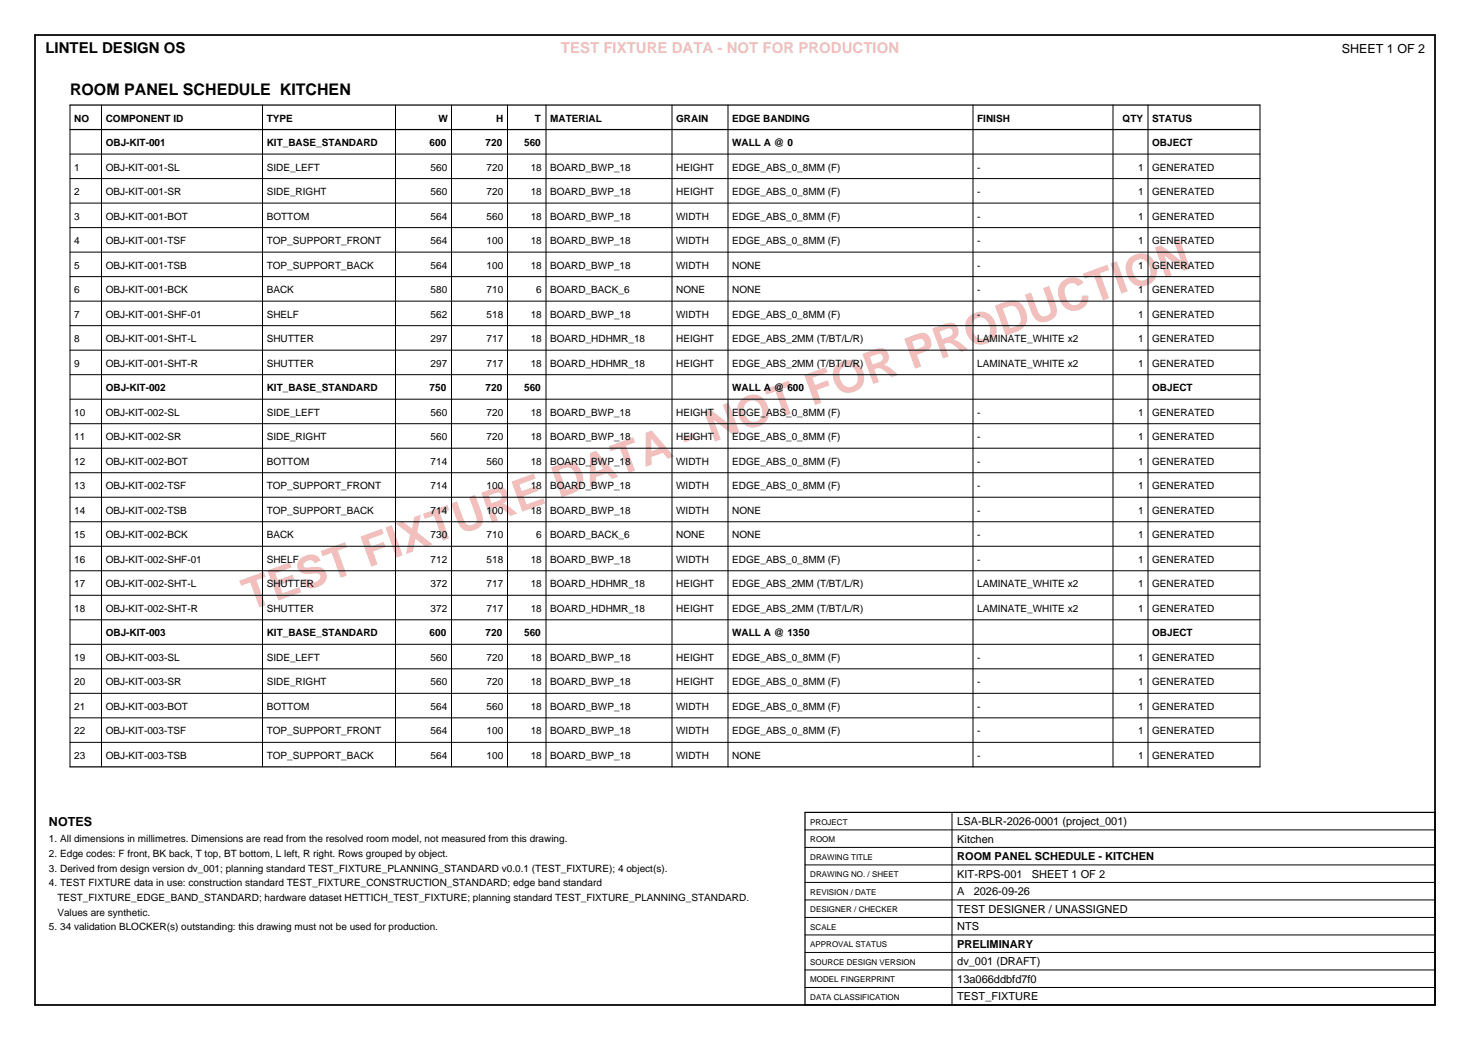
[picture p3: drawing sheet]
<svg xmlns="http://www.w3.org/2000/svg" width="420mm" height="297mm" viewBox="0 0 420 297" stroke-linecap="round" stroke-linejoin="round" font-family="sans-serif">
<defs><g id="words">
<text font-size="12.7" fill="#f2bfbd" x="71.3" y="174.5" transform="rotate(-20 71.3 174.5)">TEST FIXTURE DATA - NOT FOR PRODUCTION</text>
<text font-size="4.6" x="20" y="27">ROOM PANEL SCHEDULE KITCHEN</text>
<text font-size="4.3" x="13" y="15">LINTEL DESIGN OS</text>
<text font-size="4.3" fill="#f2bfbd" x="160.3" y="15">TEST FIXTURE DATA - NOT FOR PRODUCTION</text>
<g font-size="3.6">
<text x="383.4" y="15">SHEET 1 OF 2</text>
<text x="14" y="236">NOTES</text>
</g>
<g font-size="3.1">
<text x="273.5" y="235.6">LSA-BLR-2026-0001 (project_001)</text>
<text x="273.5" y="240.6">Kitchen</text>
<text x="273.5" y="245.6">ROOM PANEL SCHEDULE - KITCHEN</text>
<text x="273.5" y="250.6">KIT-RPS-001</text>
<text x="294.8" y="250.6">SHEET 1 OF 2</text>
<text x="273.5" y="255.6">A</text>
<text x="278.2" y="255.6">2026-09-26</text>
<text x="273.5" y="260.6">TEST DESIGNER / UNASSIGNED</text>
<text x="273.5" y="265.6">NTS</text>
<text x="273.5" y="270.6">PRELIMINARY</text>
<text x="273.5" y="275.6">dv_001 (DRAFT)</text>
<text x="273.5" y="280.6">13a066ddbfd7f0</text>
<text x="273.5" y="285.6">TEST_FIXTURE</text>
</g>
<g font-size="2.9">
<text x="21.2" y="34.7">NO</text>
<text x="30.2" y="34.7">COMPONENT ID</text>
<text x="76.2" y="34.7">TYPE</text>
<text x="125.3" y="34.7">W</text>
<text x="141.8" y="34.7">H</text>
<text x="152.8" y="34.7">T</text>
<text x="157.2" y="34.7">MATERIAL</text>
<text x="193.2" y="34.7">GRAIN</text>
<text x="209.2" y="34.7">EDGE BANDING</text>
<text x="279.2" y="34.7">FINISH</text>
<text x="320.7" y="34.7">QTY</text>
<text x="329.2" y="34.7">STATUS</text>
<text x="30.2" y="41.7">OBJ-KIT-001</text>
<text x="76.2" y="41.7">KIT_BASE_STANDARD</text>
<text x="122.7" y="41.7">600</text>
<text x="138.7" y="41.7">720</text>
<text x="149.7" y="41.7">560</text>
<text x="209.2" y="41.7">WALL A @ 0</text>
<text x="329.2" y="41.7">OBJECT</text>
<text x="21.2" y="48.7">1</text>
<text x="30.2" y="48.7">OBJ-KIT-001-SL</text>
<text x="76.2" y="48.7">SIDE_LEFT</text>
<text x="123" y="48.7">560</text>
<text x="139" y="48.7">720</text>
<text x="151.6" y="48.7">18</text>
<text x="157.2" y="48.7">BOARD_BWP_18</text>
<text x="193.2" y="48.7">HEIGHT</text>
<text x="209.2" y="48.7">EDGE_ABS_0_8MM (F)</text>
<text x="279.2" y="48.7">-</text>
<text x="325.2" y="48.7">1</text>
<text x="329.2" y="48.7">GENERATED</text>
<text x="21.2" y="55.7">2</text>
<text x="30.2" y="55.7">OBJ-KIT-001-SR</text>
<text x="76.2" y="55.7">SIDE_RIGHT</text>
<text x="123" y="55.7">560</text>
<text x="139" y="55.7">720</text>
<text x="151.6" y="55.7">18</text>
<text x="157.2" y="55.7">BOARD_BWP_18</text>
<text x="193.2" y="55.7">HEIGHT</text>
<text x="209.2" y="55.7">EDGE_ABS_0_8MM (F)</text>
<text x="279.2" y="55.7">-</text>
<text x="325.2" y="55.7">1</text>
<text x="329.2" y="55.7">GENERATED</text>
<text x="21.2" y="62.7">3</text>
<text x="30.2" y="62.7">OBJ-KIT-001-BOT</text>
<text x="76.2" y="62.7">BOTTOM</text>
<text x="123" y="62.7">564</text>
<text x="139" y="62.7">560</text>
<text x="151.6" y="62.7">18</text>
<text x="157.2" y="62.7">BOARD_BWP_18</text>
<text x="193.2" y="62.7">WIDTH</text>
<text x="209.2" y="62.7">EDGE_ABS_0_8MM (F)</text>
<text x="279.2" y="62.7">-</text>
<text x="325.2" y="62.7">1</text>
<text x="329.2" y="62.7">GENERATED</text>
<text x="21.2" y="69.7">4</text>
<text x="30.2" y="69.7">OBJ-KIT-001-TSF</text>
<text x="76.2" y="69.7">TOP_SUPPORT_FRONT</text>
<text x="123" y="69.7">564</text>
<text x="139" y="69.7">100</text>
<text x="151.6" y="69.7">18</text>
<text x="157.2" y="69.7">BOARD_BWP_18</text>
<text x="193.2" y="69.7">WIDTH</text>
<text x="209.2" y="69.7">EDGE_ABS_0_8MM (F)</text>
<text x="279.2" y="69.7">-</text>
<text x="325.2" y="69.7">1</text>
<text x="329.2" y="69.7">GENERATED</text>
<text x="21.2" y="76.7">5</text>
<text x="30.2" y="76.7">OBJ-KIT-001-TSB</text>
<text x="76.2" y="76.7">TOP_SUPPORT_BACK</text>
<text x="123" y="76.7">564</text>
<text x="139" y="76.7">100</text>
<text x="151.6" y="76.7">18</text>
<text x="157.2" y="76.7">BOARD_BWP_18</text>
<text x="193.2" y="76.7">WIDTH</text>
<text x="209.2" y="76.7">NONE</text>
<text x="279.2" y="76.7">-</text>
<text x="325.2" y="76.7">1</text>
<text x="329.2" y="76.7">GENERATED</text>
<text x="21.2" y="83.7">6</text>
<text x="30.2" y="83.7">OBJ-KIT-001-BCK</text>
<text x="76.2" y="83.7">BACK</text>
<text x="123" y="83.7">580</text>
<text x="139" y="83.7">710</text>
<text x="153.2" y="83.7">6</text>
<text x="157.2" y="83.7">BOARD_BACK_6</text>
<text x="193.2" y="83.7">NONE</text>
<text x="209.2" y="83.7">NONE</text>
<text x="279.2" y="83.7">-</text>
<text x="325.2" y="83.7">1</text>
<text x="329.2" y="83.7">GENERATED</text>
<text x="21.2" y="90.7">7</text>
<text x="30.2" y="90.7">OBJ-KIT-001-SHF-01</text>
<text x="76.2" y="90.7">SHELF</text>
<text x="123" y="90.7">562</text>
<text x="139" y="90.7">518</text>
<text x="151.6" y="90.7">18</text>
<text x="157.2" y="90.7">BOARD_BWP_18</text>
<text x="193.2" y="90.7">WIDTH</text>
<text x="209.2" y="90.7">EDGE_ABS_0_8MM (F)</text>
<text x="279.2" y="90.7">-</text>
<text x="325.2" y="90.7">1</text>
<text x="329.2" y="90.7">GENERATED</text>
<text x="21.2" y="97.7">8</text>
<text x="30.2" y="97.7">OBJ-KIT-001-SHT-L</text>
<text x="76.2" y="97.7">SHUTTER</text>
<text x="123" y="97.7">297</text>
<text x="139" y="97.7">717</text>
<text x="151.6" y="97.7">18</text>
<text x="157.2" y="97.7">BOARD_HDHMR_18</text>
<text x="193.2" y="97.7">HEIGHT</text>
<text x="209.2" y="97.7">EDGE_ABS_2MM (T/BT/L/R)</text>
<text x="279.2" y="97.7">LAMINATE_WHITE x2</text>
<text x="325.2" y="97.7">1</text>
<text x="329.2" y="97.7">GENERATED</text>
<text x="21.2" y="104.7">9</text>
<text x="30.2" y="104.7">OBJ-KIT-001-SHT-R</text>
<text x="76.2" y="104.7">SHUTTER</text>
<text x="123" y="104.7">297</text>
<text x="139" y="104.7">717</text>
<text x="151.6" y="104.7">18</text>
<text x="157.2" y="104.7">BOARD_HDHMR_18</text>
<text x="193.2" y="104.7">HEIGHT</text>
<text x="209.2" y="104.7">EDGE_ABS_2MM (T/BT/L/R)</text>
<text x="279.2" y="104.7">LAMINATE_WHITE x2</text>
<text x="325.2" y="104.7">1</text>
<text x="329.2" y="104.7">GENERATED</text>
<text x="30.2" y="111.7">OBJ-KIT-002</text>
<text x="76.2" y="111.7">KIT_BASE_STANDARD</text>
<text x="122.7" y="111.7">750</text>
<text x="138.7" y="111.7">720</text>
<text x="149.7" y="111.7">560</text>
<text x="209.2" y="111.7">WALL A @ 600</text>
<text x="329.2" y="111.7">OBJECT</text>
<text x="21.2" y="118.7">10</text>
<text x="30.2" y="118.7">OBJ-KIT-002-SL</text>
<text x="76.2" y="118.7">SIDE_LEFT</text>
<text x="123" y="118.7">560</text>
<text x="139" y="118.7">720</text>
<text x="151.6" y="118.7">18</text>
<text x="157.2" y="118.7">BOARD_BWP_18</text>
<text x="193.2" y="118.7">HEIGHT</text>
<text x="209.2" y="118.7">EDGE_ABS_0_8MM (F)</text>
<text x="279.2" y="118.7">-</text>
<text x="325.2" y="118.7">1</text>
<text x="329.2" y="118.7">GENERATED</text>
<text x="21.2" y="125.7">11</text>
<text x="30.2" y="125.7">OBJ-KIT-002-SR</text>
<text x="76.2" y="125.7">SIDE_RIGHT</text>
<text x="123" y="125.7">560</text>
<text x="139" y="125.7">720</text>
<text x="151.6" y="125.7">18</text>
<text x="157.2" y="125.7">BOARD_BWP_18</text>
<text x="193.2" y="125.7">HEIGHT</text>
<text x="209.2" y="125.7">EDGE_ABS_0_8MM (F)</text>
<text x="279.2" y="125.7">-</text>
<text x="325.2" y="125.7">1</text>
<text x="329.2" y="125.7">GENERATED</text>
<text x="21.2" y="132.7">12</text>
<text x="30.2" y="132.7">OBJ-KIT-002-BOT</text>
<text x="76.2" y="132.7">BOTTOM</text>
<text x="123" y="132.7">714</text>
<text x="139" y="132.7">560</text>
<text x="151.6" y="132.7">18</text>
<text x="157.2" y="132.7">BOARD_BWP_18</text>
<text x="193.2" y="132.7">WIDTH</text>
<text x="209.2" y="132.7">EDGE_ABS_0_8MM (F)</text>
<text x="279.2" y="132.7">-</text>
<text x="325.2" y="132.7">1</text>
<text x="329.2" y="132.7">GENERATED</text>
<text x="21.2" y="139.7">13</text>
<text x="30.2" y="139.7">OBJ-KIT-002-TSF</text>
<text x="76.2" y="139.7">TOP_SUPPORT_FRONT</text>
<text x="123" y="139.7">714</text>
<text x="139" y="139.7">100</text>
<text x="151.6" y="139.7">18</text>
<text x="157.2" y="139.7">BOARD_BWP_18</text>
<text x="193.2" y="139.7">WIDTH</text>
<text x="209.2" y="139.7">EDGE_ABS_0_8MM (F)</text>
<text x="279.2" y="139.7">-</text>
<text x="325.2" y="139.7">1</text>
<text x="329.2" y="139.7">GENERATED</text>
<text x="21.2" y="146.7">14</text>
<text x="30.2" y="146.7">OBJ-KIT-002-TSB</text>
<text x="76.2" y="146.7">TOP_SUPPORT_BACK</text>
<text x="123" y="146.7">714</text>
<text x="139" y="146.7">100</text>
<text x="151.6" y="146.7">18</text>
<text x="157.2" y="146.7">BOARD_BWP_18</text>
<text x="193.2" y="146.7">WIDTH</text>
<text x="209.2" y="146.7">NONE</text>
<text x="279.2" y="146.7">-</text>
<text x="325.2" y="146.7">1</text>
<text x="329.2" y="146.7">GENERATED</text>
<text x="21.2" y="153.7">15</text>
<text x="30.2" y="153.7">OBJ-KIT-002-BCK</text>
<text x="76.2" y="153.7">BACK</text>
<text x="123" y="153.7">730</text>
<text x="139" y="153.7">710</text>
<text x="153.2" y="153.7">6</text>
<text x="157.2" y="153.7">BOARD_BACK_6</text>
<text x="193.2" y="153.7">NONE</text>
<text x="209.2" y="153.7">NONE</text>
<text x="279.2" y="153.7">-</text>
<text x="325.2" y="153.7">1</text>
<text x="329.2" y="153.7">GENERATED</text>
<text x="21.2" y="160.7">16</text>
<text x="30.2" y="160.7">OBJ-KIT-002-SHF-01</text>
<text x="76.2" y="160.7">SHELF</text>
<text x="123" y="160.7">712</text>
<text x="139" y="160.7">518</text>
<text x="151.6" y="160.7">18</text>
<text x="157.2" y="160.7">BOARD_BWP_18</text>
<text x="193.2" y="160.7">WIDTH</text>
<text x="209.2" y="160.7">EDGE_ABS_0_8MM (F)</text>
<text x="279.2" y="160.7">-</text>
<text x="325.2" y="160.7">1</text>
<text x="329.2" y="160.7">GENERATED</text>
<text x="21.2" y="167.7">17</text>
<text x="30.2" y="167.7">OBJ-KIT-002-SHT-L</text>
<text x="76.2" y="167.7">SHUTTER</text>
<text x="123" y="167.7">372</text>
<text x="139" y="167.7">717</text>
<text x="151.6" y="167.7">18</text>
<text x="157.2" y="167.7">BOARD_HDHMR_18</text>
<text x="193.2" y="167.7">HEIGHT</text>
<text x="209.2" y="167.7">EDGE_ABS_2MM (T/BT/L/R)</text>
<text x="279.2" y="167.7">LAMINATE_WHITE x2</text>
<text x="325.2" y="167.7">1</text>
<text x="329.2" y="167.7">GENERATED</text>
<text x="21.2" y="174.7">18</text>
<text x="30.2" y="174.7">OBJ-KIT-002-SHT-R</text>
<text x="76.2" y="174.7">SHUTTER</text>
<text x="123" y="174.7">372</text>
<text x="139" y="174.7">717</text>
<text x="151.6" y="174.7">18</text>
<text x="157.2" y="174.7">BOARD_HDHMR_18</text>
<text x="193.2" y="174.7">HEIGHT</text>
<text x="209.2" y="174.7">EDGE_ABS_2MM (T/BT/L/R)</text>
<text x="279.2" y="174.7">LAMINATE_WHITE x2</text>
<text x="325.2" y="174.7">1</text>
<text x="329.2" y="174.7">GENERATED</text>
<text x="30.2" y="181.7">OBJ-KIT-003</text>
<text x="76.2" y="181.7">KIT_BASE_STANDARD</text>
<text x="122.7" y="181.7">600</text>
<text x="138.7" y="181.7">720</text>
<text x="149.7" y="181.7">560</text>
<text x="209.2" y="181.7">WALL A @ 1350</text>
<text x="329.2" y="181.7">OBJECT</text>
<text x="21.2" y="188.7">19</text>
<text x="30.2" y="188.7">OBJ-KIT-003-SL</text>
<text x="76.2" y="188.7">SIDE_LEFT</text>
<text x="123" y="188.7">560</text>
<text x="139" y="188.7">720</text>
<text x="151.6" y="188.7">18</text>
<text x="157.2" y="188.7">BOARD_BWP_18</text>
<text x="193.2" y="188.7">HEIGHT</text>
<text x="209.2" y="188.7">EDGE_ABS_0_8MM (F)</text>
<text x="279.2" y="188.7">-</text>
<text x="325.2" y="188.7">1</text>
<text x="329.2" y="188.7">GENERATED</text>
<text x="21.2" y="195.7">20</text>
<text x="30.2" y="195.7">OBJ-KIT-003-SR</text>
<text x="76.2" y="195.7">SIDE_RIGHT</text>
<text x="123" y="195.7">560</text>
<text x="139" y="195.7">720</text>
<text x="151.6" y="195.7">18</text>
<text x="157.2" y="195.7">BOARD_BWP_18</text>
<text x="193.2" y="195.7">HEIGHT</text>
<text x="209.2" y="195.7">EDGE_ABS_0_8MM (F)</text>
<text x="279.2" y="195.7">-</text>
<text x="325.2" y="195.7">1</text>
<text x="329.2" y="195.7">GENERATED</text>
<text x="21.2" y="202.7">21</text>
<text x="30.2" y="202.7">OBJ-KIT-003-BOT</text>
<text x="76.2" y="202.7">BOTTOM</text>
<text x="123" y="202.7">564</text>
<text x="139" y="202.7">560</text>
<text x="151.6" y="202.7">18</text>
<text x="157.2" y="202.7">BOARD_BWP_18</text>
<text x="193.2" y="202.7">WIDTH</text>
<text x="209.2" y="202.7">EDGE_ABS_0_8MM (F)</text>
<text x="279.2" y="202.7">-</text>
<text x="325.2" y="202.7">1</text>
<text x="329.2" y="202.7">GENERATED</text>
<text x="21.2" y="209.7">22</text>
<text x="30.2" y="209.7">OBJ-KIT-003-TSF</text>
<text x="76.2" y="209.7">TOP_SUPPORT_FRONT</text>
<text x="123" y="209.7">564</text>
<text x="139" y="209.7">100</text>
<text x="151.6" y="209.7">18</text>
<text x="157.2" y="209.7">BOARD_BWP_18</text>
<text x="193.2" y="209.7">WIDTH</text>
<text x="209.2" y="209.7">EDGE_ABS_0_8MM (F)</text>
<text x="279.2" y="209.7">-</text>
<text x="325.2" y="209.7">1</text>
<text x="329.2" y="209.7">GENERATED</text>
<text x="21.2" y="216.7">23</text>
<text x="30.2" y="216.7">OBJ-KIT-003-TSB</text>
<text x="76.2" y="216.7">TOP_SUPPORT_BACK</text>
<text x="123" y="216.7">564</text>
<text x="139" y="216.7">100</text>
<text x="151.6" y="216.7">18</text>
<text x="157.2" y="216.7">BOARD_BWP_18</text>
<text x="193.2" y="216.7">WIDTH</text>
<text x="209.2" y="216.7">NONE</text>
<text x="279.2" y="216.7">-</text>
<text x="325.2" y="216.7">1</text>
<text x="329.2" y="216.7">GENERATED</text>
<text x="14" y="240.5">1. All dimensions in millimetres. Dimensions are read from the resolved room model, not measured from this drawing.</text>
<text x="14" y="244.7">2. Edge codes: F front, BK back, T top, BT bottom, L left, R right. Rows grouped by object.</text>
<text x="14" y="248.9">3. Derived from design version dv_001; planning standard TEST_FIXTURE_PLANNING_STANDARD v0.0.1 (TEST_FIXTURE); 4 object(s).</text>
<text x="14" y="253.1">4. TEST FIXTURE data in use: construction standard TEST_FIXTURE_CONSTRUCTION_STANDARD; edge band standard</text>
<text x="16.4" y="257.3">TEST_FIXTURE_EDGE_BAND_STANDARD; hardware dataset HETTICH_TEST_FIXTURE; planning standard TEST_FIXTURE_PLANNING_STANDARD.</text>
<text x="16.4" y="261.5">Values are synthetic.</text>
<text x="14" y="265.7">5. 34 validation BLOCKER(s) outstanding: this drawing must not be used for production.</text>
</g>
<g font-size="2.3">
<text x="231.5" y="235.5">PROJECT</text>
<text x="231.5" y="240.5">ROOM</text>
<text x="231.5" y="245.5">DRAWING TITLE</text>
<text x="231.5" y="250.5">DRAWING NO. / SHEET</text>
<text x="231.5" y="255.5">REVISION / DATE</text>
<text x="231.5" y="260.5">DESIGNER / CHECKER</text>
<text x="231.5" y="265.5">SCALE</text>
<text x="231.5" y="270.5">APPROVAL STATUS</text>
<text x="231.5" y="275.5">SOURCE DESIGN VERSION</text>
<text x="231.5" y="280.5">MODEL FINGERPRINT</text>
<text x="231.5" y="285.5">DATA CLASSIFICATION</text>
</g>
</g></defs>
<path d="M10 10h400v277h-400z" fill="none" stroke="#000" stroke-width=".5"/>
<path d="M20 30h340M20 37h340M20 219h340M230 232h180v55h-180z" fill="none" stroke="#000" stroke-width=".35"/>
<g fill="none" stroke="#000" stroke-width=".29">
<path d="M20 30v189M29 30v189M75 30v189M113 30v189M129 30v189M145 30v189M156 30v189M192 30v189M208 30v189M278 30v189M318 30v189M328 30v189"/>
<path d="M360 30v189M20 44h340M20 51h340M20 58h340M20 65h340M20 72h340M20 79h340M20 86h340M20 93h340M20 100h340M20 107h340M20 114h340"/>
<path d="M20 121h340M20 128h340M20 135h340M20 142h340M20 149h340M20 156h340M20 163h340M20 170h340M20 177h340M20 184h340M20 191h340M20 198h340"/>
<path d="M20 205h340M20 212h340M230 237h180M272 232v55M230 242h180M230 247h180M230 252h180M230 257h180M230 262h180M230 267h180M230 272h180M230 277h180"/>
<path d="M230 282h180"/>
</g>
<use href="#words"/>
</svg>
